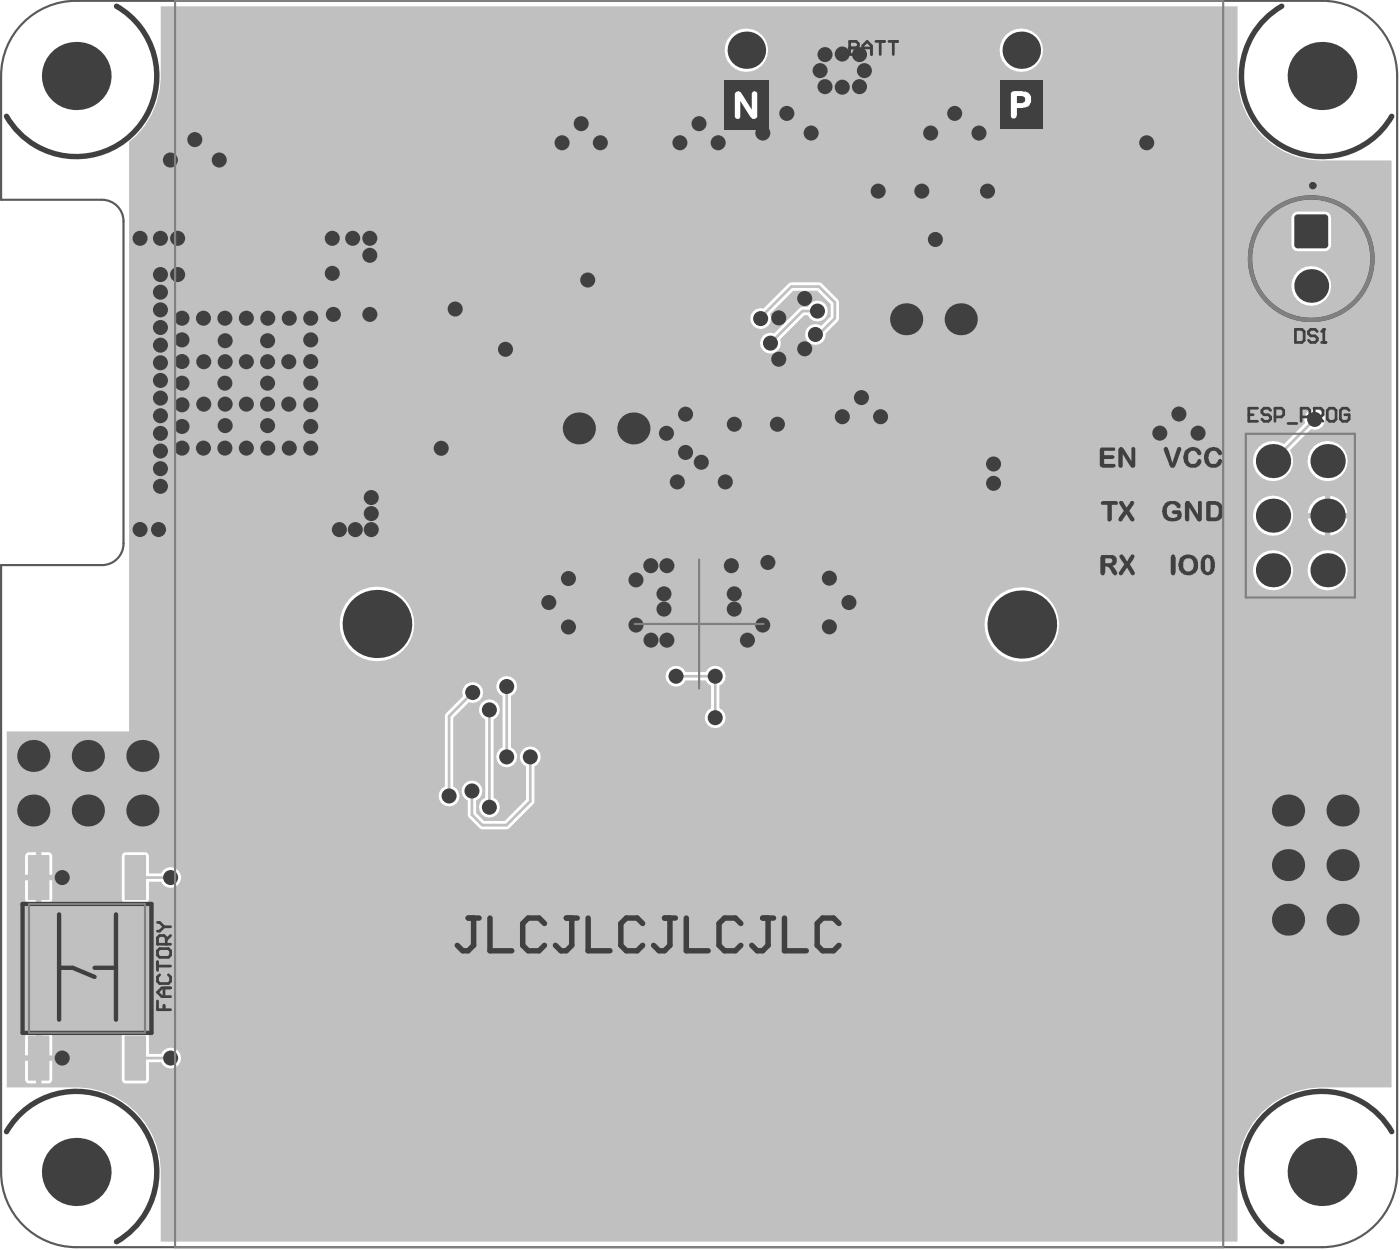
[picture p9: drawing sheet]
<svg xmlns="http://www.w3.org/2000/svg" width="217mm" height="194mm" viewBox="0 0 217 194" stroke-linecap="round" stroke-linejoin="round" font-family="sans-serif">
<path d="M3.6 3.5a11.6 11.6 0 0 1 8.2-3.4h193.1a11.7 11.7 0 0 1 11.6 11.7v169.8a11.7 11.7 0 0 1-11.6 11.6h-193.1a11.7 11.7 0 0 1-11.6-11.6v-94h15.6a3.3 3.3 0 0 0 3.3-3.4v-49.9a3.3 3.3 0 0 0-3.3-3.3h-15.6v-19.2a11.6 11.6 0 0 1 3.4-8.3z" fill="none" stroke="#5a5a5a" stroke-width=".34"/>
<path d="M24.9 1v10.8a12.8 12.8 0 0 1-4.9 10.2v91.3h-19v55.2h10.8a13 13 0 0 1 13.1 13.1v10.8h166.9v-10.8a13 13 0 0 1 13.1-13.1h10.8v-143.6h-10.8a13 13 0 0 1-13.1-13.1v-10.8zM112.3 7.8a3.4 3.4 0 0 1 6.7 0 3.4 3.4 0 0 1-6.7 0zM154.9 7.8a3.4 3.4 0 0 1 6.7 0 3.4 3.4 0 0 1-6.7 0zM200.4 33.1l.7-.3h4.2a.97 .97 0 0 1 1 .9v4.3a.97 .97 0 0 1-1 .9h-4.2a.97 .97 0 0 1-1-.9v-4.3zM200.1 44.3a3.1 3.1 0 0 1 6.2 0 3.1 3.1 0 0 1-6.2 0zM116.7 48.2l.6-.3 .6-.2 .4 .1 4.1-4h4.8l2.6 2.6 .2 .5v2.7l-2 2.1a1.6 1.6 0 0 1-1.8 1.7 1.6 1.6 0 0 1-1.3-2.1 1.6 1.6 0 0 1 2.4-.8l1.4-1.5v-1.9l-2.1-2.1h-3.7l-3.6 3.7a1.61 1.61 0 0 1-1.7 2.3 1.61 1.61 0 0 1-.9-2.8zM118.3 52l.5-.3 .6-.2 .6 .2 3.9-4 .5-.2h.8a1.62 1.62 0 0 1 2.5-.6 1.62 1.62 0 0 1 0 2.6 1.62 1.62 0 0 1-2.5-.7h-.6l-3.7 3.8a1.62 1.62 0 0 1-1.8 2.2 1.62 1.62 0 0 1-.8-2.8zM195.1 69.2a3.1 3.1 0 0 1 3.9-.4l3.2-3.2a1.62 1.62 0 0 1 1.3-2.2 1.62 1.62 0 0 1 1.8 1.8 1.62 1.62 0 0 1-2.1 1.3l-3.3 3.3a3.1 3.1 0 0 1-.8 4.1 3.1 3.1 0 0 1-4.2-.4 3.1 3.1 0 0 1 .2-4.3zM202.6 71.4a3.2 3.2 0 0 1 6.3 0 3.2 3.2 0 0 1-6.3 0zM203.5 77.7l.7-.5 1.1-.4v2.7h-2.6l.3-1.2zM206.2 76.8a2.99 2.99 0 0 1 2.6 2.7h-2.6zM206.2 80.3h2.6a2.99 2.99 0 0 1-2.6 2.7zM202.7 80.3h2.6v2.7a2.99 2.99 0 0 1-2.6-2.7zM194.2 79.9a3.1 3.1 0 0 1 6.2 0 3.1 3.1 0 0 1-6.2 0zM194.2 88.4a3.1 3.1 0 0 1 6.2 0 3.1 3.1 0 0 1-6.2 0zM202.6 88.4a3.2 3.2 0 0 1 6.3 0 3.2 3.2 0 0 1-6.3 0zM52.6 96.7a5.8 5.8 0 0 1 11.6 0 5.8 5.8 0 0 1-11.6 0zM152.6 96.8a5.8 5.8 0 0 1 11.5 0 5.8 5.8 0 0 1-11.5 0zM103.6 103.6a1.61 1.61 0 0 1 2.6 .5h3.2a1.61 1.61 0 0 1 2.6-.5 1.61 1.61 0 0 1-.5 2.7v3.4a1.62 1.62 0 0 1 .6 2.5 1.62 1.62 0 0 1-2.5 0 1.62 1.62 0 0 1 .6-2.5v-3.4l-.5-.4-.3-.5h-3.2a1.62 1.62 0 0 1-2.4 .7 1.62 1.62 0 0 1-.2-2.5zM77.4 105.2a1.62 1.62 0 0 1 2.5 .3 1.62 1.62 0 0 1-.7 2.3v8a1.62 1.62 0 0 1 .6 2.5 1.62 1.62 0 0 1-2.6 0 1.62 1.62 0 0 1 .7-2.5v-8a1.61 1.61 0 0 1-.5-2.6zM72.1 106.2a1.62 1.62 0 0 1 2.7 .8 1.62 1.62 0 0 1-2.1 1.8l-2.5 2.4v10.7a1.62 1.62 0 0 1 .7 2.4 1.62 1.62 0 0 1-2.6 0 1.62 1.62 0 0 1 .6-2.4l.1-11.2 2.8-2.8-.2-.6 .2-.6zM74.7 108.8a1.62 1.62 0 0 1 2.5 .3 1.62 1.62 0 0 1-.7 2.4v12.1a1.62 1.62 0 0 1 .6 2.5 1.62 1.62 0 0 1-2.5 0 1.62 1.62 0 0 1 .6-2.5v-12.1a1.61 1.61 0 0 1-.5-2.7zM72 121.4a1.62 1.62 0 0 1 2.5 .2 1.62 1.62 0 0 1-.7 2.4v2l1.2 1.2h3.2l3.3-3.3v-5.1a1.62 1.62 0 0 1-.6-2.5 1.62 1.62 0 0 1 2.6 0 1.62 1.62 0 0 1-.7 2.5v5.6l-4.1 4-4 .1-.4-.2-1.8-1.8v-2.5a1.61 1.61 0 0 1-.5-2.6zM19 132.2l.5-.2h3a.6 .6 0 0 1 .6 .6v2.7h1.9a1.62 1.62 0 0 1 2.4-.6 1.62 1.62 0 0 1 0 2.5 1.62 1.62 0 0 1-2.4-.6h-1.9v2.7a.6 .6 0 0 1-.6 .6h-3a.6 .6 0 0 1-.6-.6v-6.7zM4.1 132.2l.4-.2h1.1v3.5h-1.7v-2.9zM6.4 132h1.1a.6 .6 0 0 1 .6 .6v2.9h-1.7zM3.9 136.4h1.7v3.5h-1.1a.6 .6 0 0 1-.6-.6zM6.4 136.4h1.7v2.9a.6 .6 0 0 1-.6 .6h-1.1zM19 160.2l.5-.2h3a.6 .6 0 0 1 .6 .6v2.7h1.9a1.62 1.62 0 0 1 2.4-.6 1.62 1.62 0 0 1 0 2.5 1.62 1.62 0 0 1-2.4-.6h-1.9v2.7a.6 .6 0 0 1-.6 .6h-3a.6 .6 0 0 1-.6-.6v-6.7zM4.1 160.2l.4-.2h1.1v3.5h-1.7v-2.9zM6.4 160h1.1a.6 .6 0 0 1 .6 .6v2.9h-1.7zM3.9 164.4h1.7v3.5h-1.1a.6 .6 0 0 1-.6-.6zM6.4 164.4h1.7v2.9a.6 .6 0 0 1-.6 .6h-1.1z" fill="#c0c0c0"/>
<path d="M117.9 49.2v.2M122.7 44.4h4.2M126.4 51.8h.5" fill="none" stroke="#c0c0c0" stroke-width=".42"/>
<g fill="#c0c0c0">
<circle cx="119.4" cy="53.2" r=".21"/>
<circle cx="110.8" cy="104.8" r=".21"/>
</g>
<path d="M110.7 104.8l.1 .2" fill="none" stroke="#c0c0c0" stroke-width=".42"/>
<g fill="#c0c0c0">
<circle cx="104.8" cy="104.8" r=".21"/>
<circle cx="82.2" cy="117.3" r=".21"/>
</g>
<path d="M122.7 44.4l-4.8 4.8M126.7 48.2h-2.3l-5 5M126.9 44.4l2.5 2.5v2.4l-2.5 2.5M203.7 65l-6.4 6.4M73.3 107.3l-3.7 3.7v11.9M75.8 110v15.1M78.5 106.4v10.5l-.2 .3M82.2 117.3v6.9l-3.7 3.6h-3.8l-1.6-1.6v-3.6M104.8 104.8h6M110.8 105v6.2M21 136h5.4M21 163.9h5.4" fill="none" stroke="#c0c0c0" stroke-width=".42"/>
<g fill="#404040">
<path d="M201.1 38v.5zM200.6 38h.5v.5l-.5-.3z"/>
<path d="M205.3 38h.5zM205.3 38h.5l-.2 .4-.3 .1z"/>
<path d="M205.3 33.2v.5zM205.3 33.2l.3 .1 .2 .4h-.5z"/>
<path d="M200.6 33.7h.5zM200.8 33.3l.3-.1v.5h-.5z"/>
<circle cx="133.5" cy="61.6" r="1.17"/>
<circle cx="136.5" cy="64.6" r="1.17"/>
<circle cx="130.5" cy="64.6" r="1.17"/>
<circle cx="106.2" cy="64.2" r="1.17"/>
<circle cx="103.3" cy="67.1" r="1.17"/>
<circle cx="106.2" cy="70.1" r="1.17"/>
<circle cx="126.4" cy="51.8" r="1.17"/>
<circle cx="126.7" cy="48.2" r="1.17"/>
<circle cx="120.7" cy="49.3" r="1.17"/>
<circle cx="26.4" cy="163.9" r="1.17"/>
<circle cx="124.7" cy="54" r="1.17"/>
<circle cx="120.7" cy="55.7" r="1.17"/>
<circle cx="124.7" cy="46.2" r="1.17"/>
<circle cx="117.9" cy="49.4" r="1.17"/>
<circle cx="119.4" cy="53.2" r="1.17"/>
<circle cx="203.7" cy="65" r="1.17"/>
<circle cx="68.4" cy="69.5" r="1.17"/>
<circle cx="120.5" cy="65.7" r="1.17"/>
<circle cx="113.8" cy="65.7" r="1.17"/>
<circle cx="104.8" cy="104.8" r="1.17"/>
<circle cx="110.8" cy="111.2" r="1.17"/>
<circle cx="82.2" cy="117.3" r="1.17"/>
<circle cx="177.7" cy="22.1" r="1.17"/>
<circle cx="69.6" cy="123.3" r="1.17"/>
<circle cx="73.1" cy="122.6" r="1.17"/>
<circle cx="34" cy="24.8" r="1.17"/>
<circle cx="30.2" cy="21.6" r="1.17"/>
<circle cx="26.4" cy="24.8" r="1.17"/>
<circle cx="9.6" cy="163.9" r="1.17"/>
<circle cx="9.6" cy="136" r="1.17"/>
<circle cx="118.2" cy="20.6" r="1.17"/>
<circle cx="130.5" cy="8.4" r="1.17"/>
<circle cx="130.5" cy="13.5" r="1.17"/>
<circle cx="133.2" cy="8.5" r="1.17"/>
<circle cx="134" cy="10.9" r="1.17"/>
<circle cx="127.1" cy="10.9" r="1.17"/>
<circle cx="127.9" cy="8.5" r="1.17"/>
<circle cx="133.2" cy="13.4" r="1.17"/>
<circle cx="127.9" cy="13.4" r="1.17"/>
<circle cx="121.9" cy="17.6" r="1.17"/>
<circle cx="125.7" cy="20.6" r="1.17"/>
<circle cx="73.3" cy="107.3" r="1.17"/>
<circle cx="110.8" cy="104.8" r="1.17"/>
<circle cx="145" cy="37.1" r="1.17"/>
<circle cx="78.5" cy="117.3" r="1.17"/>
<circle cx="75.8" cy="125.1" r="1.17"/>
<circle cx="136.1" cy="29.6" r="1.17"/>
<circle cx="75.8" cy="110" r="1.17"/>
<circle cx="78.5" cy="106.4" r="1.17"/>
<circle cx="112.4" cy="74.7" r="1.17"/>
<circle cx="179.7" cy="67.1" r="1.17"/>
<circle cx="182.7" cy="64.2" r="1.17"/>
<circle cx="185.7" cy="67.1" r="1.17"/>
<circle cx="105.4" cy="22.1" r="1.17"/>
<circle cx="108.3" cy="19.2" r="1.17"/>
<circle cx="111.3" cy="22.1" r="1.17"/>
<circle cx="87.1" cy="22.1" r="1.17"/>
<circle cx="90.1" cy="19.2" r="1.17"/>
<circle cx="93" cy="22.1" r="1.17"/>
<circle cx="91.1" cy="43.4" r="1.17"/>
<circle cx="154" cy="74.9" r="1.17"/>
<circle cx="154" cy="71.9" r="1.17"/>
<circle cx="144.2" cy="20.6" r="1.17"/>
<circle cx="151.7" cy="20.6" r="1.17"/>
<circle cx="147.9" cy="17.6" r="1.17"/>
<circle cx="142.9" cy="29.6" r="1.17"/>
<circle cx="153" cy="29.6" r="1.17"/>
<circle cx="51.7" cy="48.7" r="1.17"/>
<circle cx="26.4" cy="136" r="1.17"/>
<circle cx="128.5" cy="97.1" r="1.17"/>
<circle cx="115.8" cy="99.2" r="1.17"/>
<circle cx="113.8" cy="94.4" r="1.17"/>
<circle cx="113.8" cy="92" r="1.17"/>
<circle cx="108.7" cy="71.6" r="1.17"/>
<circle cx="100.9" cy="99.2" r="1.17"/>
<circle cx="103.3" cy="99.2" r="1.17"/>
<circle cx="102.9" cy="94.4" r="1.17"/>
<circle cx="102.9" cy="92" r="1.17"/>
<circle cx="88.1" cy="97.1" r="1.17"/>
<circle cx="70.5" cy="47.9" r="1.17"/>
<circle cx="57.5" cy="77.1" r="1.17"/>
<circle cx="57.5" cy="79.6" r="1.17"/>
<circle cx="57.3" cy="36.9" r="1.17"/>
<circle cx="57.3" cy="39.6" r="1.17"/>
<circle cx="51.5" cy="36.9" r="1.17"/>
<circle cx="24.9" cy="69.9" r="1.17"/>
<circle cx="24.9" cy="72.6" r="1.17"/>
<circle cx="24.9" cy="64.4" r="1.17"/>
<circle cx="24.9" cy="67.1" r="1.17"/>
<circle cx="24.9" cy="56.2" r="1.17"/>
<circle cx="24.9" cy="58.9" r="1.17"/>
<circle cx="24.9" cy="50.7" r="1.17"/>
<circle cx="24.9" cy="53.5" r="1.17"/>
<circle cx="24.9" cy="45.3" r="1.17"/>
<circle cx="21.7" cy="36.9" r="1.17"/>
<circle cx="24.9" cy="36.9" r="1.17"/>
<circle cx="128.5" cy="89.6" r="1.17"/>
<circle cx="113.3" cy="87.6" r="1.17"/>
<circle cx="100.9" cy="87.6" r="1.17"/>
<circle cx="103.3" cy="87.6" r="1.17"/>
<circle cx="88.1" cy="89.6" r="1.17"/>
<circle cx="57.5" cy="82.1" r="1.17"/>
<circle cx="57.3" cy="48.7" r="1.17"/>
<circle cx="52.6" cy="82.1" r="1.17"/>
<circle cx="51.5" cy="42.4" r="1.17"/>
<circle cx="44.8" cy="69.4" r="1.17"/>
<circle cx="44.8" cy="62.6" r="1.17"/>
<circle cx="44.8" cy="56" r="1.17"/>
<circle cx="44.8" cy="49.3" r="1.17"/>
<circle cx="38.2" cy="69.4" r="1.17"/>
<circle cx="38.2" cy="62.6" r="1.17"/>
<circle cx="38.2" cy="56" r="1.17"/>
<circle cx="38.2" cy="49.3" r="1.17"/>
<circle cx="31.5" cy="69.4" r="1.17"/>
<circle cx="31.6" cy="62.6" r="1.17"/>
<circle cx="31.6" cy="56" r="1.17"/>
<circle cx="31.5" cy="49.3" r="1.17"/>
<circle cx="21.7" cy="82" r="1.17"/>
<circle cx="24.6" cy="82" r="1.17"/>
<circle cx="24.9" cy="75.4" r="1.17"/>
<circle cx="24.9" cy="61.7" r="1.17"/>
<circle cx="24.9" cy="48" r="1.17"/>
<circle cx="24.9" cy="42.5" r="1.17"/>
<circle cx="118.2" cy="96.8" r="1.17"/>
<circle cx="131.6" cy="93.4" r="1.17"/>
<circle cx="119" cy="87.1" r="1.17"/>
<circle cx="98.6" cy="96.8" r="1.17"/>
<circle cx="85.1" cy="93.4" r="1.17"/>
<circle cx="78.3" cy="54.1" r="1.17"/>
<circle cx="54.7" cy="36.9" r="1.17"/>
<circle cx="48.2" cy="66.1" r="1.17"/>
<circle cx="41.5" cy="65.9" r="1.17"/>
<circle cx="34.9" cy="65.9" r="1.17"/>
<circle cx="28.2" cy="66.1" r="1.17"/>
<circle cx="48.2" cy="59.4" r="1.17"/>
<circle cx="41.5" cy="59.4" r="1.17"/>
<circle cx="34.9" cy="59.4" r="1.17"/>
<circle cx="28.2" cy="59.4" r="1.17"/>
<circle cx="48.2" cy="52.7" r="1.17"/>
<circle cx="41.5" cy="52.8" r="1.17"/>
<circle cx="34.9" cy="52.8" r="1.17"/>
<circle cx="28.2" cy="52.7" r="1.17"/>
<circle cx="27.5" cy="36.9" r="1.17"/>
<circle cx="98.6" cy="89.9" r="1.17"/>
<circle cx="105" cy="74.7" r="1.17"/>
<circle cx="55.1" cy="82.1" r="1.17"/>
<circle cx="48.2" cy="69.4" r="1.17"/>
<circle cx="41.5" cy="69.4" r="1.17"/>
<circle cx="34.9" cy="69.4" r="1.17"/>
<circle cx="28.2" cy="69.4" r="1.17"/>
<circle cx="48.2" cy="62.7" r="1.17"/>
<circle cx="41.5" cy="62.6" r="1.17"/>
<circle cx="34.9" cy="62.6" r="1.17"/>
<circle cx="28.2" cy="62.7" r="1.17"/>
<circle cx="48.2" cy="56" r="1.17"/>
<circle cx="41.5" cy="56" r="1.17"/>
<circle cx="34.9" cy="56" r="1.17"/>
<circle cx="28.2" cy="56" r="1.17"/>
<circle cx="48.2" cy="49.3" r="1.17"/>
<circle cx="41.5" cy="49.3" r="1.17"/>
<circle cx="34.9" cy="49.3" r="1.17"/>
<circle cx="28.2" cy="49.3" r="1.17"/>
<circle cx="27.5" cy="42.5" r="1.17"/>
<circle cx="199.6" cy="125.6" r="2.49"/>
<circle cx="199.6" cy="142.5" r="2.49"/>
<circle cx="199.6" cy="134" r="2.49"/>
<circle cx="98.2" cy="66.4" r="2.49"/>
<circle cx="208.1" cy="125.6" r="2.49"/>
<circle cx="22.1" cy="125.6" r="2.49"/>
<circle cx="13.6" cy="125.6" r="2.49"/>
<circle cx="204.9" cy="181.6" r="5.3"/>
<circle cx="208.1" cy="134" r="2.49"/>
<circle cx="208.1" cy="142.5" r="2.49"/>
<circle cx="197.3" cy="71.4" r="2.65"/>
<circle cx="197.3" cy="79.9" r="2.65"/>
<circle cx="197.3" cy="88.4" r="2.65"/>
<circle cx="205.7" cy="88.4" r="2.65"/>
<circle cx="205.7" cy="79.9" r="2.65"/>
<circle cx="205.7" cy="71.4" r="2.65"/>
<circle cx="203.2" cy="44.3" r="2.62"/>
<circle cx="148.9" cy="49.5" r="2.49"/>
<circle cx="11.8" cy="181.6" r="5.3"/>
<circle cx="204.9" cy="11.8" r="5.3"/>
<circle cx="158.4" cy="96.8" r="5.3"/>
<circle cx="158.3" cy="7.8" r="2.9"/>
<circle cx="115.7" cy="7.8" r="2.9"/>
<circle cx="89.7" cy="66.4" r="2.49"/>
<circle cx="22.1" cy="117.1" r="2.49"/>
<circle cx="13.6" cy="117.1" r="2.49"/>
<circle cx="11.8" cy="11.8" r="5.3"/>
<circle cx="5.2" cy="125.6" r="2.49"/>
<circle cx="140.4" cy="49.5" r="2.49"/>
<circle cx="5.2" cy="117.1" r="2.49"/>
<circle cx="58.4" cy="96.7" r="5.3"/>
</g>
<path d="M201.1 33.2h4.2l.5 .5v4.3l-.5 .5h-4.2l-.5-.5v-4.3z" fill-rule="evenodd" fill="#404040"/>
<g fill="#c0c0c0">
<path d="M4.5 160.4h3l.2 .2v6.7l-.2 .1h-3l-.2-.1v-6.7z" fill-rule="evenodd"/>
<path d="M19.5 160.4h3l.1 .2v6.7l-.1 .1h-3l-.2-.1v-6.7z" fill-rule="evenodd"/>
<path d="M4.3 132.6l.2-.1h3l.2 .1v6.7l-.2 .2h-3l-.2-.2z" fill-rule="evenodd"/>
<path d="M19.3 132.6l.2-.1h3l.1 .1v6.7l-.1 .2h-3l-.2-.2z" fill-rule="evenodd"/>
</g>
<g fill="#c0c0c0">
<path d="M4.3 160.6h.2zM4.4 160.5l.1-.1v.2h-.2z"/>
<path d="M4.5 167.3v.1zM4.3 167.3h.2v.1z"/>
<path d="M7.5 167.3h.2zM7.5 167.3h.2l-.2 .1z"/>
<path d="M7.5 160.4v.2zM7.5 160.4l.2 .2h-.2z"/>
<path d="M19.3 160.6h.2zM19.4 160.5l.1-.1v.2h-.2z"/>
<path d="M19.5 167.3v.1zM19.3 167.3h.2v.1z"/>
<path d="M22.5 167.3h.1zM22.5 167.3h.1l-.1 .1z"/>
<path d="M22.5 160.4v.2zM22.5 160.4l.1 .2h-.1z"/>
<path d="M4.3 132.6h.2zM4.4 132.5h.1v.1h-.2z"/>
<path d="M4.5 139.3v.2zM4.3 139.3h.2v.2z"/>
<path d="M7.5 139.3h.2zM7.5 139.3h.2l-.2 .2z"/>
<path d="M7.5 132.5v.1zM7.5 132.5l.2 .1h-.2z"/>
<path d="M19.3 132.6h.2zM19.4 132.5h.1v.1h-.2z"/>
<path d="M19.5 139.3v.2zM19.3 139.3h.2v.2z"/>
<path d="M22.5 139.3h.1zM22.5 139.3h.1l-.1 .2z"/>
<path d="M22.5 132.5v.1zM22.5 132.5l.1 .1h-.1z"/>
</g>
<path d="M9.2 150h2.1l3.4 1.4M9.2 141.7v16.3M14.7 150h3.3M18 141.7v16.3M23.5 140.1v19.9" fill="none" stroke="#404040" stroke-width=".67"/>
<path d="M23.5 140.1h-20v19.9h20" fill="none" stroke="#404040" stroke-width=".66"/>
<g fill="#404040">
<path d="M170.7 77.7l.2-.1h2a.3 .3 0 0 1 .3 .3 .3 .3 0 0 1-.3 .3h-.6v2.2a.3 .3 0 0 1-.3 .4h-.1l-.3-.1v-2.5h-.7a.29 .29 0 0 1-.3-.1 .29 .29 0 0 1 .1-.4z"/>
<path d="M173.6 77.6a.43 .43 0 0 1 .6 .4l.4 .6 .5-.7a.34 .34 0 0 1 .4-.3 .34 .34 0 0 1 .3 .4l-.8 1.2 .7 1a.36 .36 0 0 1-.1 .5 .36 .36 0 0 1-.5-.2l-.5-.8-.6 .9-.4 .2a.28 .28 0 0 1-.3-.2 .28 .28 0 0 1 .1-.3l.8-1.1-.8-1.2z"/>
<path d="M173.6 85.9a.34 .34 0 0 1 .4 0 .34 .34 0 0 1 .2 .4l.5 .7 .5-.7a.33 .33 0 0 1 .4-.4 .33 .33 0 0 1 .1 .6l-.6 .9 .7 1.1a.34 .34 0 0 1-.2 .6 .34 .34 0 0 1-.4-.3l-.5-.9-.6 .9a.36 .36 0 0 1-.6 .3 .36 .36 0 0 1 .1-.6l.6-1.1-.6-.8a.42 .42 0 0 1 0-.7z"/>
<path d="M171.3 86.5v.8h.5a.4 .4 0 0 0 .5-.2 .4 .4 0 0 0-.1-.5zM170.7 86h1.3a.86 .86 0 0 1 1.1 .7 .86 .86 0 0 1-.8 1 1.4 1.4 0 0 1 .8 1 .35 .35 0 0 1-.2 .4 .35 .35 0 0 1-.4-.2l-.5-.6v-.2l-.4-.3h-.3v.9a.43 .43 0 0 1-.5 .4l-.3-.2v-2.6z"/>
</g>
<g fill="none" stroke="#404040" stroke-width=".42">
<path d="M200.8 51h1l.3 .4v1.3l-.3 .4h-1zM204.1 51.4l-.3-.4h-.7l-.3 .4v.3l.3 .3h.7l.3 .4v.3l-.3 .4h-.7l-.3-.4M204.8 53.1h.7M205.1 51v2.1M193.5 64.3h.7M194.9 63.2h-1.4v2.1h1.4M196.9 63.6l-.3-.4h-.7l-.3 .4v.3l.3 .4h.7l.3 .3v.3l-.3 .4h-.7l-.3-.4M197.6 64.6h1l.3-.3v-.7l-.3-.4h-1v2.1M199.6 65.6h1.4M201.6 64.6h1.1l.3-.3v-.7l-.3-.4h-1.1v2.1M203.7 64.6h1l.3-.3v-.7l-.3-.4h-1v2.1M204.3 64.6l.7 .7"/>
<path d="M206 63.2h.7l.3 .4v1.3l-.3 .4h-.7l-.3-.4v-1.3zM209.1 63.6l-.4-.4h-.6l-.4 .4v1.3l.4 .4h.6l.4-.4v-.6h-.7M24.4 149v1.4M24.4 155.1v1.3h2M24.4 149.7h2M24.4 142.9h.3l.7 .7M24.7 147h1.4l.3 .3v.7l-.3 .3h-1.4l-.3-.3v-.7zM24.7 151l-.3 .4v.7l.3 .3h1.4l.3-.3v-.7l-.3-.4M25.4 153.1v1.3M25.4 155.8v.6M25.4 143.6l-.7 .7h-.3M25.4 143.6h1"/>
<path d="M25.8 146.3v-1l-.4-.4h-.7l-.3 .4v1h2M26.4 153.1h-1.3l-.7 .6 .7 .7h1.3M26.4 144.9l-.6 .7"/>
</g>
<circle cx="205.1" cy="51" r=".21" fill="#404040"/>
<path d="M205.1 51l-.3 .4" fill="none" stroke="#404040" stroke-width=".42"/>
<g fill="#404040">
<path d="M180.7 77.9a1.69 1.69 0 0 1 2.2 .3 .36 .36 0 0 1-.2 .5 .36 .36 0 0 1-.4-.3 .87 .87 0 0 0-1.1-.1 .87 .87 0 0 0-.4 1v.1a.89 .89 0 0 0 1.4 .8l.2-.1v-.4h-.5v-.1a.26 .26 0 0 1-.3-.3 .26 .26 0 0 1 .3-.2h.8a.42 .42 0 0 1 .4 .4v.6a1.36 1.36 0 0 1-1.3 .7h-.1h-.1a1.31 1.31 0 0 1-1.4-1.3 1.52 1.52 0 0 1 .5-1.6z"/>
<path d="M183.8 77.6h.1a.43 .43 0 0 1 .6 .4l1.2 1.7v-1.7a.32 .32 0 0 1 .4-.4l.1 .1v2.7a.41 .41 0 0 1-.3 .4 .41 .41 0 0 1-.4-.2l-1.2-2v1.8a.28 .28 0 0 1-.1 .4 .28 .28 0 0 1-.3 0l-.3-.3v-2.5z"/>
<path d="M180.4 69.3a.47 .47 0 0 1 .7 .4l.6 2 .7-2a.43 .43 0 0 1 .5-.4l.2 .3-.8 2.4h-.1a.43 .43 0 0 1-.4 .5l-.5-.1-.1-.4-.8-2.2h-.1z"/>
<path d="M183.9 69.6a1.48 1.48 0 0 1 2.2 .3 .36 .36 0 0 1-.1 .6 .36 .36 0 0 1-.5-.3 .74 .74 0 0 0-.9-.3 .74 .74 0 0 0-.5 .8 .86 .86 0 0 0 .2 1 .86 .86 0 0 0 1 .1l.1-.2a.55 .55 0 0 1 .6-.5 .72 .72 0 0 1-.4 1.2 1.4 1.4 0 0 1-2.1-1.1 1.71 1.71 0 0 1 .4-1.6z"/>
<path d="M187.2 69.5a1.57 1.57 0 0 1 2 .3 .34 .34 0 0 1 0 .6 .34 .34 0 0 1-.5-.2 .73 .73 0 0 0-.9-.3 .73 .73 0 0 0-.5 .8 .98 .98 0 0 0 .5 1.2h.2a.57 .57 0 0 0 .7-.5 .37 .37 0 0 1 .5-.2 .37 .37 0 0 1 .1 .6 1.49 1.49 0 0 1-2.4 .2 1.89 1.89 0 0 1 .3-2.5z"/>
<path d="M170.6 69.3h2a.26 .26 0 0 1 .2 .3 .26 .26 0 0 1-.3 .2h-1.4v.7h1.4l.1 .1a.22 .22 0 0 1 .1 .3 .22 .22 0 0 1-.2 .1v.1h-1.4v.8h1.5a.26 .26 0 0 1 .3 .3 .26 .26 0 0 1-.3 .2v.1h-1.7l-.4-.2-.1-.2v-2.5z"/>
<path d="M173.5 69.3a.36 .36 0 0 1 .6 .2l1.2 2v-1.8a.34 .34 0 0 1 .5-.4l.1 .1v2.6a.43 .43 0 0 1-.4 .5 .43 .43 0 0 1-.4-.4l-1.1-1.7v1.7a.34 .34 0 0 1-.4 .4 .34 .34 0 0 1-.3-.4v-2.5z"/>
<path d="M181.5 86a.33 .33 0 0 1 .4-.1 .33 .33 0 0 1 .2 .4h.1v2.4a.43 .43 0 0 1-.5 .4l-.3-.2z"/>
<path d="M187.6 78.2v2h.6a.82 .82 0 0 0 .7-1.1 .68 .68 0 0 0-.9-.9zM187 77.7l1.2-.1a1.44 1.44 0 0 1 1.4 1.6 1.71 1.71 0 0 1-.7 1.5l-1.6 .1a.37 .37 0 0 1-.3-.2 .37 .37 0 0 1-.1-.3v-2.4z"/>
<path d="M183.7 86.6a1.48 1.48 0 0 0-.1 1.8 .87 .87 0 0 0 1 0 .87 .87 0 0 0 .4-.9 .88 .88 0 0 0-.9-1zM183.2 86.2a1.64 1.64 0 0 1 2.2 .4 1.64 1.64 0 0 1-.3 2.2 1.54 1.54 0 0 1-1.7 .2 1.54 1.54 0 0 1-.8-1.6l.2-.6a.58 .58 0 0 1 .4-.5z"/>
<path d="M186.8 86.6v.8a1.64 1.64 0 0 0 .2 1.2 .43 .43 0 0 0 .5-.4l.1-.3a1.75 1.75 0 0 0-.3-1.4l-.2-.1zM186.6 86.1h.1a.98 .98 0 0 1 1.3 .3v.1a1.98 1.98 0 0 1 .2 1.6 1.02 1.02 0 0 1-.9 1 1.02 1.02 0 0 1-1.1-.8l-.1-.5a1.71 1.71 0 0 1 .4-1.6z"/>
</g>
<path d="M155 12.4h6.5v7.6h-6.5z" fill-rule="evenodd" fill="#404040"/>
<path d="M157.6 14.9v1.1h.7a.55 .55 0 0 0 .5-.3 .55 .55 0 0 0 0-.6l-.1-.1-.3-.1zM156.8 14.2l.3-.1h1.3l.1 .1a1.23 1.23 0 0 1 1.2 .7 1.23 1.23 0 0 1-.2 1.3 .45 .45 0 0 1-.5 .4l-.5 .1h-.9v1.1a.6 .6 0 0 1-.8 .5l-.1-.2v-3.7z" fill="#fff"/>
<path d="M112.3 12.4h6.8v7.7h-6.8z" fill-rule="evenodd" fill="#404040"/>
<path d="M114.1 14.2a.45 .45 0 0 1 .7 .2l1.7 2.6v-2.3a.42 .42 0 0 1 .2-.5 .42 .42 0 0 1 .6 .2v3.4a.56 .56 0 0 1-.4 .6 .56 .56 0 0 1-.7-.4l-1.5-2.4v2.3a.43 .43 0 0 1-.4 .5 .43 .43 0 0 1-.4-.5v-3.4z" fill="#fff"/>
<path d="M131.7 6.4v2h1l.3-.3v-.3l-.3-.4h-1" fill="none" stroke="#404040" stroke-width=".42"/>
<circle cx="131.7" cy="7.4" r=".21" fill="#404040"/>
<path d="M131.7 6.4h1l.3 .4v.3l-.3 .3h-1M133.7 7.4h1.4M133.7 8.4v-1.3l.7-.7 .7 .7v1.3M135.7 6.4h1.4M136.4 6.4v2M137.8 6.4h1.3M138.4 6.4v2" fill="none" stroke="#404040" stroke-width=".42"/>
<g fill="none" stroke="#404040" stroke-width=".84">
<path d="M18.1 1a12.5 12.5 0 0 1 2.6 19.6 12.5 12.5 0 0 1-19.7-2.6M198.6 1a12.5 12.5 0 0 0-2.6 19.6 12.5 12.5 0 0 0 19.7-2.6M72.6 142.2h1.6M73.4 142.2v4.3l-.8 .8h-.9l-.8-.8M75.9 142.2v5.1h3.4M84.4 143.1l-.9-.9h-1.7l-.8 .9v3.4l.8 .8h1.7l.9-.8M87.8 142.2h1.7M88.6 142.2v4.3l-.8 .8h-.9l-.8-.8M91.1 142.2v5.1h3.4M99.6 143.1l-.8-.9h-1.7l-.9 .9v3.4l.9 .8h1.7l.8-.8M103 142.2h1.7M103.8 142.2v4.3l-.8 .8h-.9l-.8-.8"/>
<path d="M106.4 142.2v5.1h3.3M114.8 143.1l-.8-.9h-1.7l-.9 .9v3.4l.9 .8h1.7l.8-.8M118.2 142.2h1.7M119 142.2v4.3l-.8 .8h-.9l-.8-.8M121.6 142.2v5.1h3.4M130 143.1l-.8-.9h-1.7l-.9 .9v3.4l.9 .8h1.7l.8-.8M1 175.3a12.5 12.5 0 0 1 19.6-2.5 12.5 12.5 0 0 1-2.5 19.6M215.7 175.3a12.5 12.5 0 0 0-19.7-2.5 12.5 12.5 0 0 0 2.6 19.6"/>
</g>
<g fill="none" stroke="#404040" stroke-width=".66">
<circle cx="203.4" cy="28.8" r=".24"/>
<circle cx="203.2" cy="40.1" r="9.5"/>
</g>
<path d="M27.1 .1h162.5v193.1h-162.5zM193.1 67.2h16.9v25.4h-16.9zM98.4 96.7h19.9M108.3 86.7v20" fill="none" stroke="#808080" stroke-width=".34"/>
<path d="M4.5 140.1h18v19.9h-18z" fill="none" stroke="#808080" stroke-width=".33"/>
<circle cx="203.2" cy="40.1" r="9.5" fill="none" stroke="#808080" stroke-width=".66"/>
</svg>
